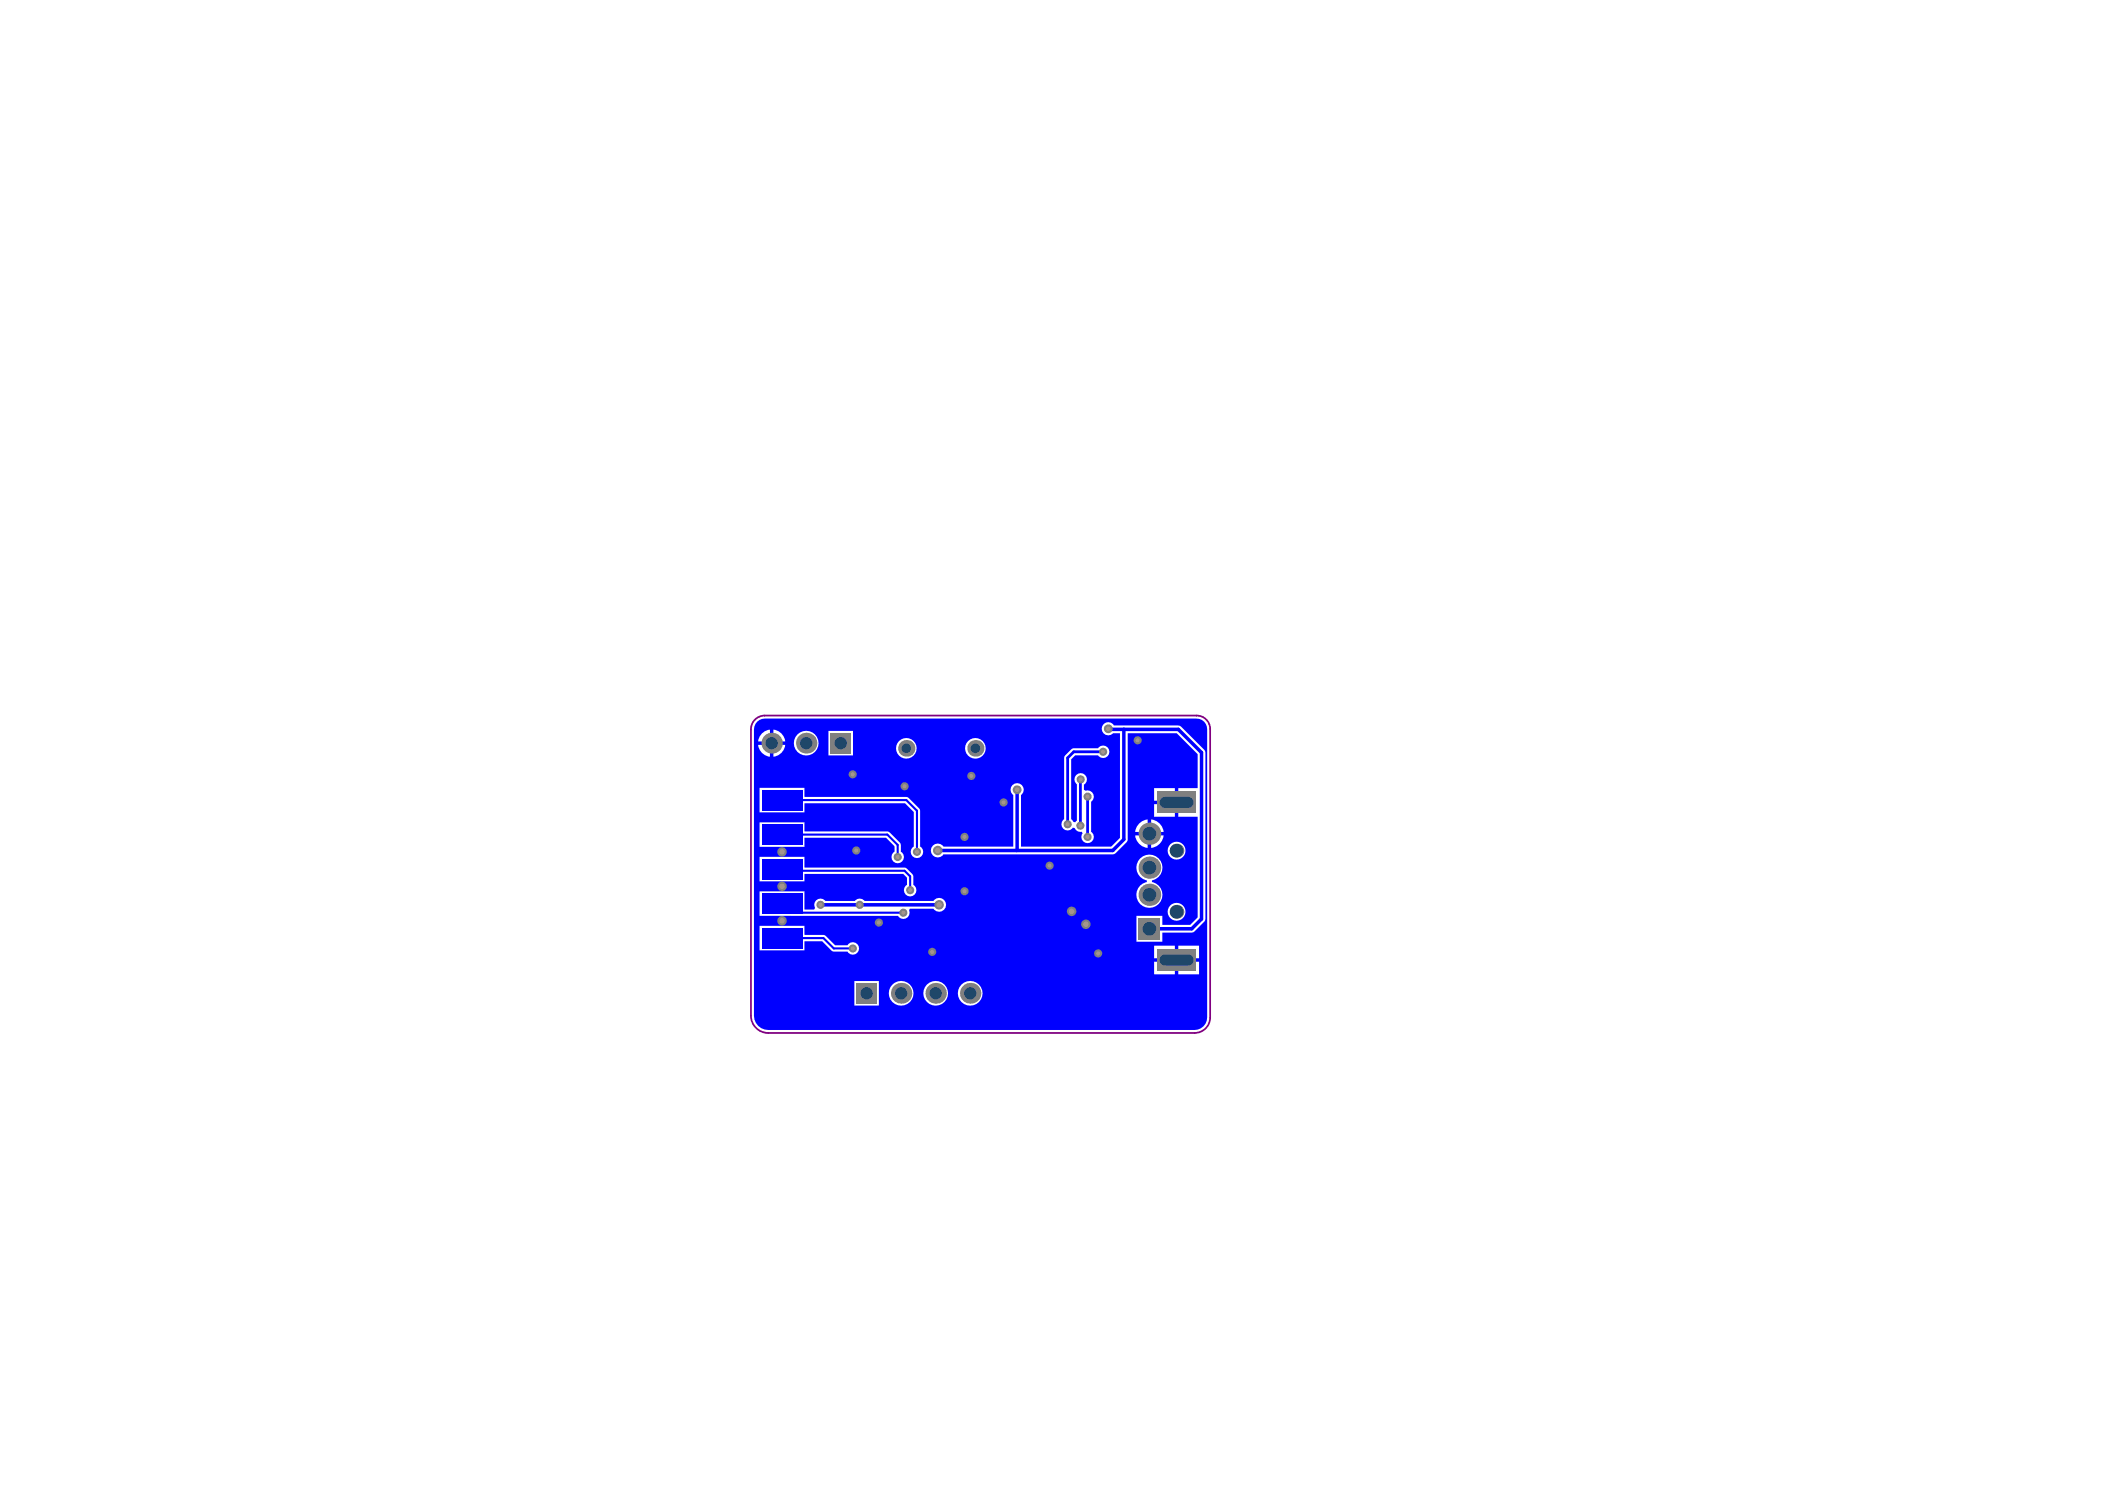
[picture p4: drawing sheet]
<svg xmlns="http://www.w3.org/2000/svg" width="297mm" height="210mm" viewBox="0 0 297 210" stroke-linecap="round" stroke-linejoin="round" font-family="sans-serif">
<path d="M106.5 101.5l.9-.5 .5-.1h60.9a1.91 1.91 0 0 1 2 1.9v40.7a2.19 2.19 0 0 1-2.2 2.2h-60.2a2.43 2.43 0 0 1-2.4-2.4v-40.4v-.5z" fill="none" stroke="#800080" stroke-width=".25"/>
<g fill="#a6968d">
<circle cx="141.6" cy="113.2" r=".29"/>
<circle cx="153.2" cy="130.4" r=".38"/>
<circle cx="155" cy="134.5" r=".29"/>
<circle cx="132.5" cy="127.6" r=".38"/>
<circle cx="127.6" cy="110.9" r=".29"/>
<circle cx="120.3" cy="109.2" r=".29"/>
<circle cx="148.1" cy="122.1" r=".29"/>
<circle cx="110.4" cy="129.9" r=".38"/>
<circle cx="110.4" cy="125" r=".38"/>
<circle cx="110.4" cy="120.2" r=".38"/>
<circle cx="160.5" cy="104.4" r=".29"/>
<circle cx="137.1" cy="109.5" r=".29"/>
<circle cx="136.1" cy="118.1" r=".29"/>
<circle cx="136.1" cy="125.7" r=".29"/>
<circle cx="120.8" cy="120" r=".29"/>
<circle cx="124" cy="130.1" r=".29"/>
<circle cx="131.5" cy="134.3" r=".29"/>
<circle cx="151.2" cy="128.6" r=".38"/>
<circle cx="156.4" cy="102.8" r=".33"/>
<circle cx="132.3" cy="120" r=".38"/>
<circle cx="143.5" cy="111.4" r=".33"/>
<circle cx="115.8" cy="127.6" r=".29"/>
<circle cx="121.3" cy="127.6" r=".29"/>
<circle cx="127.5" cy="128.8" r=".29"/>
<circle cx="120.3" cy="133.8" r=".29"/>
<circle cx="126.7" cy="120.9" r=".29"/>
<circle cx="128.4" cy="125.6" r=".29"/>
<circle cx="129.4" cy="120.2" r=".29"/>
<circle cx="155.7" cy="106.1" r=".29"/>
<circle cx="150.7" cy="116.3" r=".29"/>
<circle cx="152.5" cy="116.5" r=".29"/>
<circle cx="152.5" cy="109.9" r=".29"/>
<circle cx="153.5" cy="118.1" r=".29"/>
<circle cx="153.5" cy="112.4" r=".29"/>
</g>
<path d="M106.8 101.8a1.55 1.55 0 0 0-.4 1.1v40.4a2.01 2.01 0 0 0 2 2h60.2a1.77 1.77 0 0 0 1.7-1.8v-40.7a1.52 1.52 0 0 0-1.7-1.4h-60.7a1.56 1.56 0 0 0-1.1 .4zM131.6 119.3a.96 .96 0 0 1 1.5 .1h9.9v-7.3a.92 .92 0 0 1-.2-1.3 .92 .92 0 0 1 1.4 0 .92 .92 0 0 1-.1 1.3v7.3h12.7l1.2-1.2v-14.8h-.9a.93 .93 0 0 1-1.4 0 .93 .93 0 0 1 .1-1.3 .93 .93 0 0 1 1.4 .2l9.3 .1 3.6 3.5v23.7l-.2 .4-1.3 1.4-.4 .2h-4.2v1.2h-3.6v-3.6h3.6v1.3h3.9l1.1-1.1v-14.2h-2.7v-4h2.7v-4.8l-3-3h-6.9v15l-.1 .4-1.8 1.7h-24.1a.97 .97 0 0 1-1.4 .2 .97 .97 0 0 1-.1-1.4zM107.5 103.5l.4-.3 .7-.3v1.7h-1.6l.2-.7zM109.1 102.9a1.87 1.87 0 0 1 1.7 1.7h-1.7zM116.9 103.1h3.5v3.5h-3.5zM112 104.8a1.75 1.75 0 0 1 3.5 0 1.75 1.75 0 0 1-3.5 0zM107 105.1h1.6v1.6a1.87 1.87 0 0 1-1.6-1.6zM109.1 105.1h1.7a1.87 1.87 0 0 1-1.7 1.6zM126.4 105.6a1.46 1.46 0 0 1 2.9 0 1.46 1.46 0 0 1-2.9 0zM136.2 105.6a1.46 1.46 0 0 1 2.9 0 1.46 1.46 0 0 1-2.9 0zM162.9 111.2h2.9v1.8h-2.9zM107.2 111.1h6.3v1.3l14.6 .1 1.7 1.7v5.2a.88 .88 0 0 1 .3 1.3 .88 .88 0 0 1-1.4 0 .88 .88 0 0 1 .2-1.3v-4.9l-1.2-1.2h-14.2v1.3h-6.3zM162.9 113.4h2.9v1.8h-2.9zM150.3 106.6l1-1h3.7a.88 .88 0 0 1 1.3-.2 .88 .88 0 0 1 0 1.3 .88 .88 0 0 1-1.3-.2h-3.3l-.5 .6v8.5l.3 .3 .2 .1 .3-.2v-5.2a.88 .88 0 0 1-.1-1.3 .88 .88 0 0 1 1.3 .1 .88 .88 0 0 1-.2 1.3v.7l.2 .1a.87 .87 0 0 1 1.1 .5 .87 .87 0 0 1-.3 1.1v4.2a.87 .87 0 0 1 .2 1.3 .87 .87 0 0 1-1.2 .2 .87 .87 0 0 1-.2-1.3l-.2-.2a.84 .84 0 0 1-1-.5h-.2a.87 .87 0 0 1-1.4 .1 .87 .87 0 0 1 .2-1.3v-8.7zM160.8 116.2l.4-.4 .7-.2v1.8h-1.7l.2-.8zM162.4 115.6a1.96 1.96 0 0 1 1.8 1.8h-1.8zM107.2 116h6.3v1.3h11.9l1.7 1.7v1.1a.88 .88 0 0 1 .2 1.4 .88 .88 0 0 1-1.3 0 .88 .88 0 0 1 .2-1.4v-.7l-1.2-1.2h-11.5v1.3h-6.3zM160.2 117.8h1.7v1.8a1.96 1.96 0 0 1-1.7-1.8zM162.4 117.8h1.8a1.96 1.96 0 0 1-1.8 1.8zM164.8 120a1.26 1.26 0 0 1 2.5 0 1.26 1.26 0 0 1-2.5 0zM107.2 120.9h6.3v1.5h14.1l.4 .1 .8 1 .1 1.3a.88 .88 0 0 1 .2 1.3 .88 .88 0 0 1-1.3 0 .88 .88 0 0 1 .2-1.3v-1l-.5-.5h-14v1h-6.3zM160.9 121.1a1.84 1.84 0 0 1 2.9 .4 1.84 1.84 0 0 1-1.2 2.7v.2a1.83 1.83 0 0 1 1.1 2.8 1.83 1.83 0 0 1-3 0 1.83 1.83 0 0 1 1.1-2.8v-.2a1.83 1.83 0 0 1-.9-3.1zM107.2 125.7h6.3v2.6h1.4l.1-.2a.87 .87 0 0 1 .3-1.2 .87 .87 0 0 1 1.2 .2h4.1a.85 .85 0 0 1 1.4 0h9.7a.97 .97 0 0 1 1.5-.2 .97 .97 0 0 1 0 1.5 .97 .97 0 0 1-1.5-.2h-3.3l-.1 .2a.89 .89 0 0 1-.4 1.1 .89 .89 0 0 1-1.2-.3h-19.5zM164.8 128.6a1.26 1.26 0 0 1 2.5 0 1.26 1.26 0 0 1-2.5 0zM107.2 130.6h6.3v1.3h2.9l1.4 1.4h1.8a.88 .88 0 0 1 1.3-.2 .88 .88 0 0 1 0 1.4 .88 .88 0 0 1-1.3-.3h-2.1l-1.5-1.4h-2.5v1.3h-6.3zM162.9 133.4h2.9v1.8h-2.9zM166.3 133.4h2.9v1.8h-2.9zM162.9 135.7h2.9v1.7h-2.9zM166.3 135.7h2.9v1.7h-2.9zM120.6 138.4h3.4v3.4h-3.4zM125.4 140.1a1.75 1.75 0 0 1 3.5 0 1.75 1.75 0 0 1-3.5 0zM130.3 140.1a1.75 1.75 0 0 1 3.5 0 1.75 1.75 0 0 1-3.5 0zM135.2 140.1a1.75 1.75 0 0 1 3.5 0 1.75 1.75 0 0 1-3.5 0z" fill="#00f"/>
<path d="M152.5 109.9v6.6M153.5 112.4v5.7M155.7 106.1h-4.2l-.8 .8v9.4" fill="none" stroke="#00f" stroke-width=".39"/>
<path d="M110.4 117.7h14.8l1.5 1.5v1.7M110.4 112.9h17.5l1.5 1.5v5.8M110.4 122.6l.2 .2h17l.8 .8v2M110.4 132.3h5.8l1.5 1.5h2.6M111.6 128.8h15.9" fill="none" stroke="#00f" stroke-width=".3"/>
<path d="M143.5 111.4v8.5M156.4 102.9h9.9l3.2 3.3v23.4l-1.3 1.4h-6M158.6 102.9v15.5l-1.6 1.6h-24.7M115.8 127.6h16.7" fill="none" stroke="#00f" stroke-width=".49"/>
<circle cx="141.6" cy="113.2" r=".58" fill="#808080"/>
<circle cx="141.6" cy="113.2" r=".29" fill="#a6968d"/>
<circle cx="153.2" cy="130.4" r=".67" fill="#808080"/>
<circle cx="153.2" cy="130.4" r=".38" fill="#a6968d"/>
<circle cx="155" cy="134.5" r=".58" fill="#808080"/>
<circle cx="155" cy="134.5" r=".29" fill="#a6968d"/>
<circle cx="132.5" cy="127.6" r=".67" fill="#808080"/>
<circle cx="132.5" cy="127.6" r=".38" fill="#a6968d"/>
<circle cx="127.6" cy="110.9" r=".58" fill="#808080"/>
<circle cx="127.6" cy="110.9" r=".29" fill="#a6968d"/>
<circle cx="120.3" cy="109.2" r=".58" fill="#808080"/>
<circle cx="120.3" cy="109.2" r=".29" fill="#a6968d"/>
<circle cx="148.1" cy="122.1" r=".58" fill="#808080"/>
<circle cx="148.1" cy="122.1" r=".29" fill="#a6968d"/>
<circle cx="110.4" cy="129.9" r=".67" fill="#808080"/>
<circle cx="110.4" cy="129.9" r=".38" fill="#a6968d"/>
<circle cx="110.4" cy="125" r=".67" fill="#808080"/>
<circle cx="110.4" cy="125" r=".38" fill="#a6968d"/>
<circle cx="110.4" cy="120.2" r=".67" fill="#808080"/>
<circle cx="110.4" cy="120.2" r=".38" fill="#a6968d"/>
<circle cx="160.5" cy="104.4" r=".58" fill="#808080"/>
<circle cx="160.5" cy="104.4" r=".29" fill="#a6968d"/>
<circle cx="137.1" cy="109.5" r=".58" fill="#808080"/>
<circle cx="137.1" cy="109.5" r=".29" fill="#a6968d"/>
<circle cx="136.1" cy="118.1" r=".58" fill="#808080"/>
<circle cx="136.1" cy="118.1" r=".29" fill="#a6968d"/>
<circle cx="136.1" cy="125.7" r=".58" fill="#808080"/>
<circle cx="136.1" cy="125.7" r=".29" fill="#a6968d"/>
<circle cx="120.8" cy="120" r=".58" fill="#808080"/>
<circle cx="120.8" cy="120" r=".29" fill="#a6968d"/>
<circle cx="124" cy="130.1" r=".58" fill="#808080"/>
<circle cx="124" cy="130.1" r=".29" fill="#a6968d"/>
<circle cx="131.5" cy="134.3" r=".58" fill="#808080"/>
<circle cx="131.5" cy="134.3" r=".29" fill="#a6968d"/>
<circle cx="151.2" cy="128.6" r=".67" fill="#808080"/>
<circle cx="151.2" cy="128.6" r=".38" fill="#a6968d"/>
<circle cx="156.4" cy="102.8" r=".62" fill="#808080"/>
<circle cx="156.4" cy="102.8" r=".33" fill="#a6968d"/>
<circle cx="132.3" cy="120" r=".67" fill="#808080"/>
<circle cx="132.3" cy="120" r=".38" fill="#a6968d"/>
<circle cx="143.5" cy="111.4" r=".62" fill="#808080"/>
<circle cx="143.5" cy="111.4" r=".33" fill="#a6968d"/>
<circle cx="115.8" cy="127.6" r=".58" fill="#808080"/>
<circle cx="115.8" cy="127.6" r=".29" fill="#a6968d"/>
<circle cx="121.3" cy="127.6" r=".58" fill="#808080"/>
<circle cx="121.3" cy="127.6" r=".29" fill="#a6968d"/>
<circle cx="127.5" cy="128.8" r=".58" fill="#808080"/>
<circle cx="127.5" cy="128.8" r=".29" fill="#a6968d"/>
<circle cx="120.3" cy="133.8" r=".58" fill="#808080"/>
<circle cx="120.3" cy="133.8" r=".29" fill="#a6968d"/>
<circle cx="126.7" cy="120.9" r=".58" fill="#808080"/>
<circle cx="126.7" cy="120.9" r=".29" fill="#a6968d"/>
<circle cx="128.4" cy="125.6" r=".58" fill="#808080"/>
<circle cx="128.4" cy="125.6" r=".29" fill="#a6968d"/>
<circle cx="129.4" cy="120.2" r=".58" fill="#808080"/>
<circle cx="129.4" cy="120.2" r=".29" fill="#a6968d"/>
<circle cx="155.7" cy="106.1" r=".58" fill="#808080"/>
<circle cx="155.7" cy="106.1" r=".29" fill="#a6968d"/>
<circle cx="150.7" cy="116.3" r=".58" fill="#808080"/>
<circle cx="150.7" cy="116.3" r=".29" fill="#a6968d"/>
<circle cx="152.5" cy="116.5" r=".58" fill="#808080"/>
<circle cx="152.5" cy="116.5" r=".29" fill="#a6968d"/>
<circle cx="152.5" cy="109.9" r=".58" fill="#808080"/>
<circle cx="152.5" cy="109.9" r=".29" fill="#a6968d"/>
<circle cx="153.5" cy="118.1" r=".58" fill="#808080"/>
<circle cx="153.5" cy="118.1" r=".29" fill="#a6968d"/>
<circle cx="153.5" cy="112.4" r=".58" fill="#808080"/>
<circle cx="153.5" cy="112.4" r=".29" fill="#a6968d"/>
<circle cx="166" cy="128.6" r=".97" fill="#808080"/>
<circle cx="166" cy="128.6" r=".96" fill="#1f4769"/>
<circle cx="166" cy="120" r=".97" fill="#808080"/>
<circle cx="166" cy="120" r=".96" fill="#1f4769"/>
<circle cx="127.2" cy="140.1" r="1.45" fill="#808080"/>
<circle cx="127.2" cy="140.1" r=".86" fill="#1f4769"/>
<path d="M160.7 129.5h3v3h-3z" fill-rule="evenodd" fill="#808080"/>
<circle cx="162.2" cy="131" r=".96" fill="#1f4769"/>
<circle cx="162.2" cy="126.2" r="1.55" fill="#808080"/>
<circle cx="162.2" cy="126.2" r=".96" fill="#1f4769"/>
<circle cx="162.2" cy="122.4" r="1.55" fill="#808080"/>
<circle cx="162.2" cy="122.4" r=".96" fill="#1f4769"/>
<circle cx="162.2" cy="117.6" r="1.55" fill="#808080"/>
<circle cx="162.2" cy="117.6" r=".96" fill="#1f4769"/>
<circle cx="132" cy="140.1" r="1.45" fill="#808080"/>
<circle cx="132" cy="140.1" r=".86" fill="#1f4769"/>
<circle cx="136.9" cy="140.1" r="1.45" fill="#808080"/>
<circle cx="136.9" cy="140.1" r=".86" fill="#1f4769"/>
<path d="M117.2 103.4h2.9v2.9h-2.9z" fill-rule="evenodd" fill="#808080"/>
<circle cx="118.6" cy="104.8" r=".86" fill="#1f4769"/>
<circle cx="113.8" cy="104.8" r="1.45" fill="#808080"/>
<circle cx="113.8" cy="104.8" r=".86" fill="#1f4769"/>
<path d="M163.3 133.9h5.4v3.1h-5.4z" fill-rule="evenodd" fill="#808080"/>
<path d="M164.4 135.4h3.3" fill="none" stroke="#1f4769" stroke-width="1.6"/>
<path d="M163.3 111.7h5.4v3h-5.4z" fill-rule="evenodd" fill="#808080"/>
<path d="M164.4 113.2h3.3" fill="none" stroke="#1f4769" stroke-width="1.6"/>
<circle cx="127.9" cy="105.6" r="1.16" fill="#808080"/>
<circle cx="127.9" cy="105.6" r=".67" fill="#1f4769"/>
<path d="M120.9 138.7h2.8v2.9h-2.8z" fill-rule="evenodd" fill="#808080"/>
<circle cx="122.3" cy="140.1" r=".86" fill="#1f4769"/>
<circle cx="108.9" cy="104.8" r="1.45" fill="#808080"/>
<circle cx="108.9" cy="104.8" r=".86" fill="#1f4769"/>
<circle cx="137.6" cy="105.6" r="1.16" fill="#808080"/>
<circle cx="137.6" cy="105.6" r=".67" fill="#1f4769"/>
<g fill="#00f">
<path d="M107.5 130.9h5.7v2.9h-5.7z" fill-rule="evenodd"/>
<path d="M107.5 111.4h5.7v2.9h-5.7z" fill-rule="evenodd"/>
<path d="M107.5 126h5.7v2.9h-5.7z" fill-rule="evenodd"/>
<path d="M107.5 121.2h5.7v2.8h-5.7z" fill-rule="evenodd"/>
<path d="M107.5 116.3h5.7v2.9h-5.7z" fill-rule="evenodd"/>
</g>
</svg>
